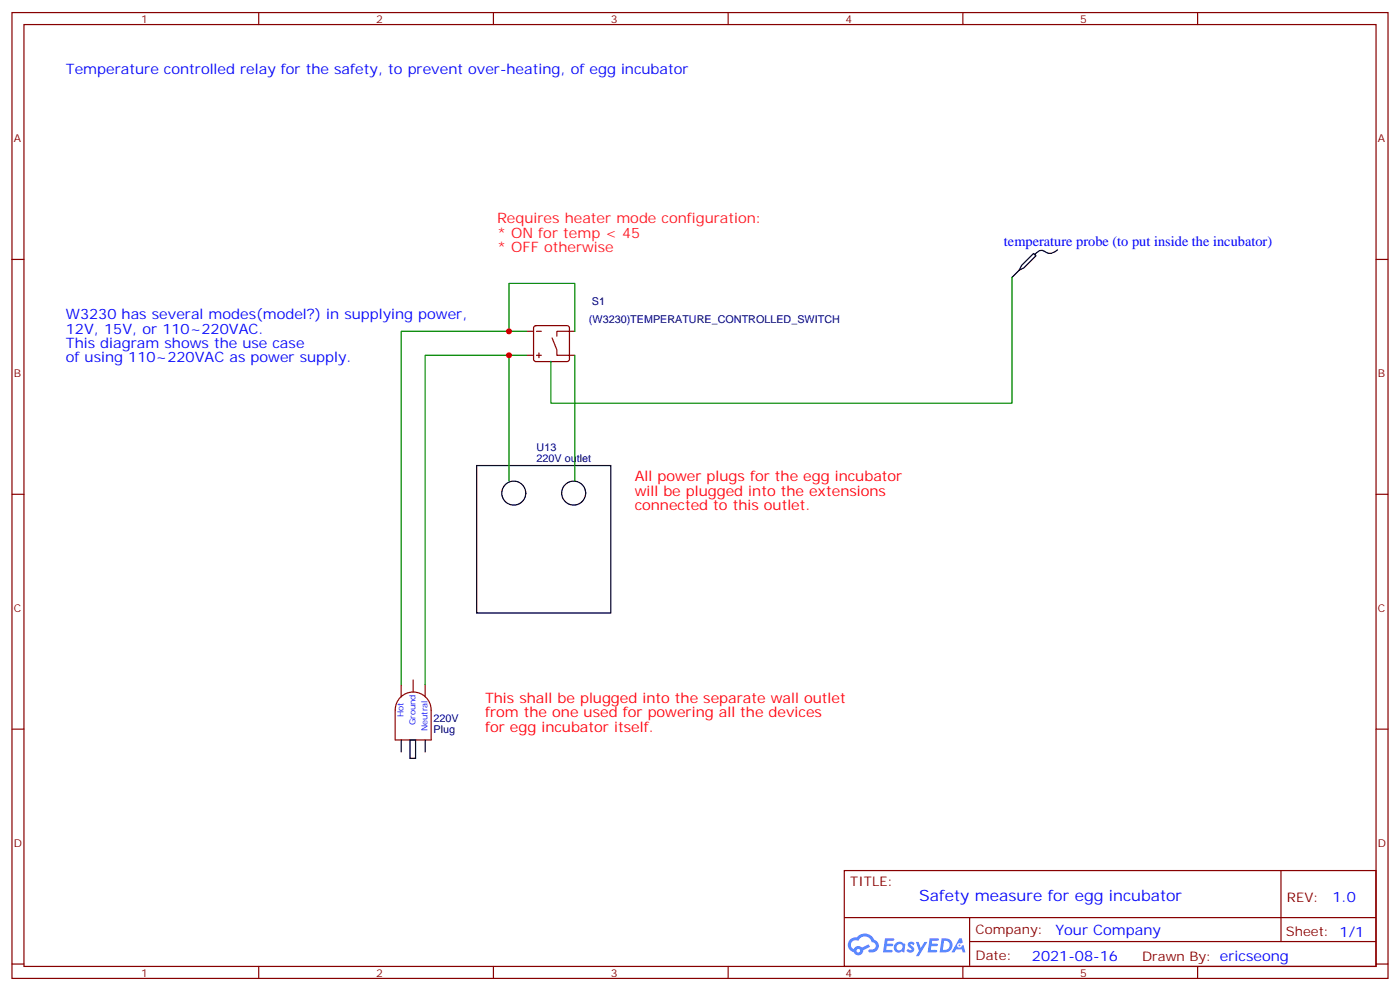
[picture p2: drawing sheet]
<svg xmlns="http://www.w3.org/2000/svg" width="412mm" height="292mm" viewBox="0 0 412 292" stroke-linecap="round" stroke-linejoin="round" font-family="sans-serif">
<defs><g id="words">
<text font-size="4.6" fill="#00f" x="270.8" y="265.3">Safety measure for egg incubator</text>
<g font-size="4.2" fill="#00f">
<text x="19.4" y="21.7">Temperature controlled relay for the safety, to prevent over-heating, of egg incubator</text>
<text x="295.7" y="72.5">temperature probe (to put inside the incubator)</text>
<text x="19.4" y="94">W3230 has several modes(model?) in supplying power,</text>
<text x="19.4" y="98.2">12V, 15V, or 110~220VAC.</text>
<text x="19.4" y="102.5">This diagram shows the use case</text>
<text x="19.4" y="106.7">of using 110~220VAC as power supply.</text>
<text x="392.5" y="265.6">1.0</text>
<text x="310.9" y="275.1">Your Company</text>
<text x="304" y="282.9">2021-08-16</text>
</g>
<g font-size="4.2" fill="#f03">
<text x="146.4" y="65.8">Requires heater mode configuration:</text>
<text x="146.4" y="70">* ON for temp &lt; 45</text>
<text x="146.4" y="74.3">* OFF otherwise</text>
</g>
<g font-size="4.2" fill="#f00">
<text x="187" y="141.6">All power plugs for the egg incubator</text>
<text x="187" y="145.9">will be plugged into the extensions</text>
<text x="187" y="150.1">connected to this outlet.</text>
<text x="142.9" y="206.9">This shall be plugged into the separate wall outlet</text>
<text x="142.9" y="211.1">from the one used for powering all the devices</text>
<text x="142.9" y="215.4">for egg incubator itself.</text>
</g>
<g font-size="3.9" fill="#800">
<text x="250.5" y="260.9">TITLE:</text>
<text x="379.1" y="265.6">REV:</text>
<text x="287.4" y="275.1">Company:</text>
<text x="378.7" y="275.7">Sheet: 1/1</text>
<text x="287.4" y="282.8">Date:</text>
<text x="336.4" y="282.8">Drawn By: ericseong</text>
</g>
<g font-size="3.2" fill="#800">
<text x="41.6" y="6.7">1</text>
<text x="110.8" y="6.7">2</text>
<text x="179.9" y="6.7">3</text>
<text x="249.1" y="6.7">4</text>
<text x="318.2" y="6.7">5</text>
<text x="4.1" y="41.8">A</text>
<text x="405.9" y="41.8">A</text>
<text x="4.1" y="110.9">B</text>
<text x="405.9" y="110.9">B</text>
<text x="4.1" y="180.1">C</text>
<text x="405.9" y="180.1">C</text>
<text x="4.1" y="249.2">D</text>
<text x="405.9" y="249.2">D</text>
<text x="41.6" y="287.5">1</text>
<text x="110.8" y="287.5">2</text>
<text x="179.9" y="287.5">3</text>
<text x="249.1" y="287.5">4</text>
<text x="318.2" y="287.5">5</text>
</g>
<g font-size="3.2" fill="#000080">
<text x="174.4" y="89.9">S1</text>
<text x="173.5" y="95.1">(W3230)TEMPERATURE_CONTROLLED_SWITCH</text>
<text x="158.1" y="136">220V outlet</text>
<text x="158.1" y="132.9">U13</text>
<text x="127.7" y="215.7">Plug</text>
<text x="127.7" y="212.6">220V</text>
</g>
<g font-size="2.5" fill="#00f">
<text x="118.9" y="211.2" transform="rotate(-90 118.9 211.2)">Hot</text>
<text x="122.4" y="213.6" transform="rotate(-90 122.4 213.6)">Ground</text>
<text x="125.9" y="215.3" transform="rotate(-90 125.9 215.3)">Neutral</text>
</g>
</g></defs>
<g fill="none" stroke="#870000" stroke-width=".35">
<path d="M3.5 3.7h405.4v284.3h-405.4zM7.1 7.2h398.2v277.3h-398.2zM76.2 3.7v3.5M145.3 3.7v3.5M214.5 3.7v3.5M283.6 3.7v3.5M352.8 3.7v3.5M3.5 76.4h3.6M405.3 76.4h3.6M3.5 145.5h3.6M405.3 145.5h3.6M3.5 214.7h3.6"/>
<path d="M405.3 214.7h3.6M248.7 256.3h156.6v28.2h-156.6zM377.3 256.3v20.9M248.7 270.1h156.5M285.6 277.2h119.6M285.6 270.1v14.2M3.5 283.8h3.6M76.2 284.5v3.5M145.3 284.5v3.5M214.5 284.5v3.5M283.6 284.5v3.5M352.8 284.5v3.5"/>
<path d="M405.3 283.8h3.6"/>
</g>
<g fill="#5487ff">
<path d="M267.7 277.5a1.22 1.22 0 0 1 1.7 .2l-.4 .6a.47 .47 0 0 0-.3-.4 .47 .47 0 0 0-.5 .2l.1 .2a1.14 1.14 0 0 1 .8 1.8 1.14 1.14 0 0 1-1.9 0l-.2-.2 .5-.6 .7 .5a.29 .29 0 0 0 .3-.3 .29 .29 0 0 0-.2-.3 1.04 1.04 0 0 1-.6-1.7z"/>
<path d="M260.7 276.2h2.4l.3 .2-.2 .5-1.8 .1-.1 .8h1.5l.3 .4-.3 .4h-1.6l-.2 1.1h1.7l.2 .3-.2 .3-2.6 .1z"/>
<path d="M273.8 276.2h2.4l.3 .2-.1 .5-1.8 .1-.2 .8h1.6l.3 .4-.4 .4-1.6-.1-.1 1.1 1.7 .1 .2 .3-.2 .3-2.6 .1z"/>
<path d="M282.6 276.2h.7l.3 1.3-.6 .3a.69 .69 0 0 0-1 .3 .69 .69 0 0 0 .4 .9 .69 .69 0 0 0 .9-.6l.5-.2 .6 2.2h-.8l-.2-.9h-1.8l-.5 .9h-.8z"/>
<path d="M269.8 277.3h.8l.6 1.8 1.1-1.8h.9l-2.6 4.2h-.8l.9-1.5z"/>
<path d="M277.4 276.2l-.6 4.2h1.3a2.11 2.11 0 0 0 2.5-2.1 2.11 2.11 0 0 0-2.5-2.1zM278.1 277a1.39 1.39 0 0 1 1.7 1.4 1.39 1.39 0 0 1-1.8 1.2h-.3z"/>
<path d="M263.7 277.8a1.54 1.54 0 0 0-.1 2.2 1.54 1.54 0 0 0 2.2 .1l.6 .3 .3-2.3-.2-.3h-.4a1.49 1.49 0 0 0-2.4 0zM264 278.8a.94 .94 0 0 1 1.8 0 .94 .94 0 0 1-1.8 0z"/>
<path d="M250.4 276.6a2.18 2.18 0 0 0 1.1 3.7 1.44 1.44 0 0 0 1.6 .9 1.44 1.44 0 0 0 1.2-1.4l2-1.1-.5-.7-1.9 1a1.47 1.47 0 0 0-2.4 .4 1.39 1.39 0 0 1-.7-1.9 1.39 1.39 0 0 1 2-.5 2.12 2.12 0 0 1 2.2-1.3 2.12 2.12 0 0 1 1.9 1.7 1.14 1.14 0 0 1 1.1 1.4 1.14 1.14 0 0 1-1.7 .7 .43 .43 0 0 0-.5 .4 .43 .43 0 0 0 .4 .5 1.98 1.98 0 0 0 2.5-1.2 1.98 1.98 0 0 0-1.2-2.6 3.1 3.1 0 0 0-5.3-.6l-.9 .1zM252.3 279.9a.55 .55 0 0 1 1.1 0 .55 .55 0 0 1-1.1 0z"/>
<circle cx="282.6" cy="278.3" r=".26"/>
</g>
<path d="M155.2 97.5h1.8M157.4 96.1l.5-.2h9.1l.5 .2 .2 .5v9.1l-.2 .5-.5 .3h-9.1l-.5-.3-.2-.5v-9.1zM158 97.5h1.5M162.6 99.5l1.4 3.5M169.3 97.5h-5.3v1.5M155.2 104.6h1.8M158 104.6h1.5M158.7 103.9v1.4M164 103.2v1.4h5.3M118.2 201.6v3.5M121.7 200.2v3.5M125.2 201.6v3.5" fill="none" stroke="#870000" stroke-width=".35"/>
<g fill="none" stroke="#000" stroke-width=".35">
<path d="M300.2 79.6l1.4-.8 3.6-3.5-.8-.7-3.5 3.5-.7 1.5-2.1 2.1M311.5 73.6a3.1 3.1 0 0 1-4.4 .1 2.4 2.4 0 0 0-2.3 1.3M140.4 137.1h39.5v43.3h-39.5zM118.2 217.8v3.6M120.8 217.8h1.6v5.4h-1.6zM125.2 217.8v3.6"/>
<circle cx="151.3" cy="145.2" r="3.5"/>
<circle cx="169" cy="145.2" r="3.5"/>
</g>
<path d="M118 205.3a5.3 5.3 0 0 1 5.7-1.2 5.3 5.3 0 0 1 3.3 4.9v8.8h-10.6v-8.8a5.3 5.3 0 0 1 1.6-3.7z" fill="none" stroke="#a10000" stroke-width=".35"/>
<path d="M149.9 97.5v-14.1h19.4v14.1M155.2 97.5h-37v104.1M298.1 81.7v37h-135.8v-12.3M149.9 104.6h5.3M169.3 104.6v37M149.9 141.6v-37h-24.7v97" fill="none" stroke="#008700" stroke-width=".35"/>
<g fill="#c00">
<circle cx="149.9" cy="104.6" r=".88"/>
<circle cx="149.9" cy="97.5" r=".88"/>
</g>
<use href="#words"/>
</svg>
